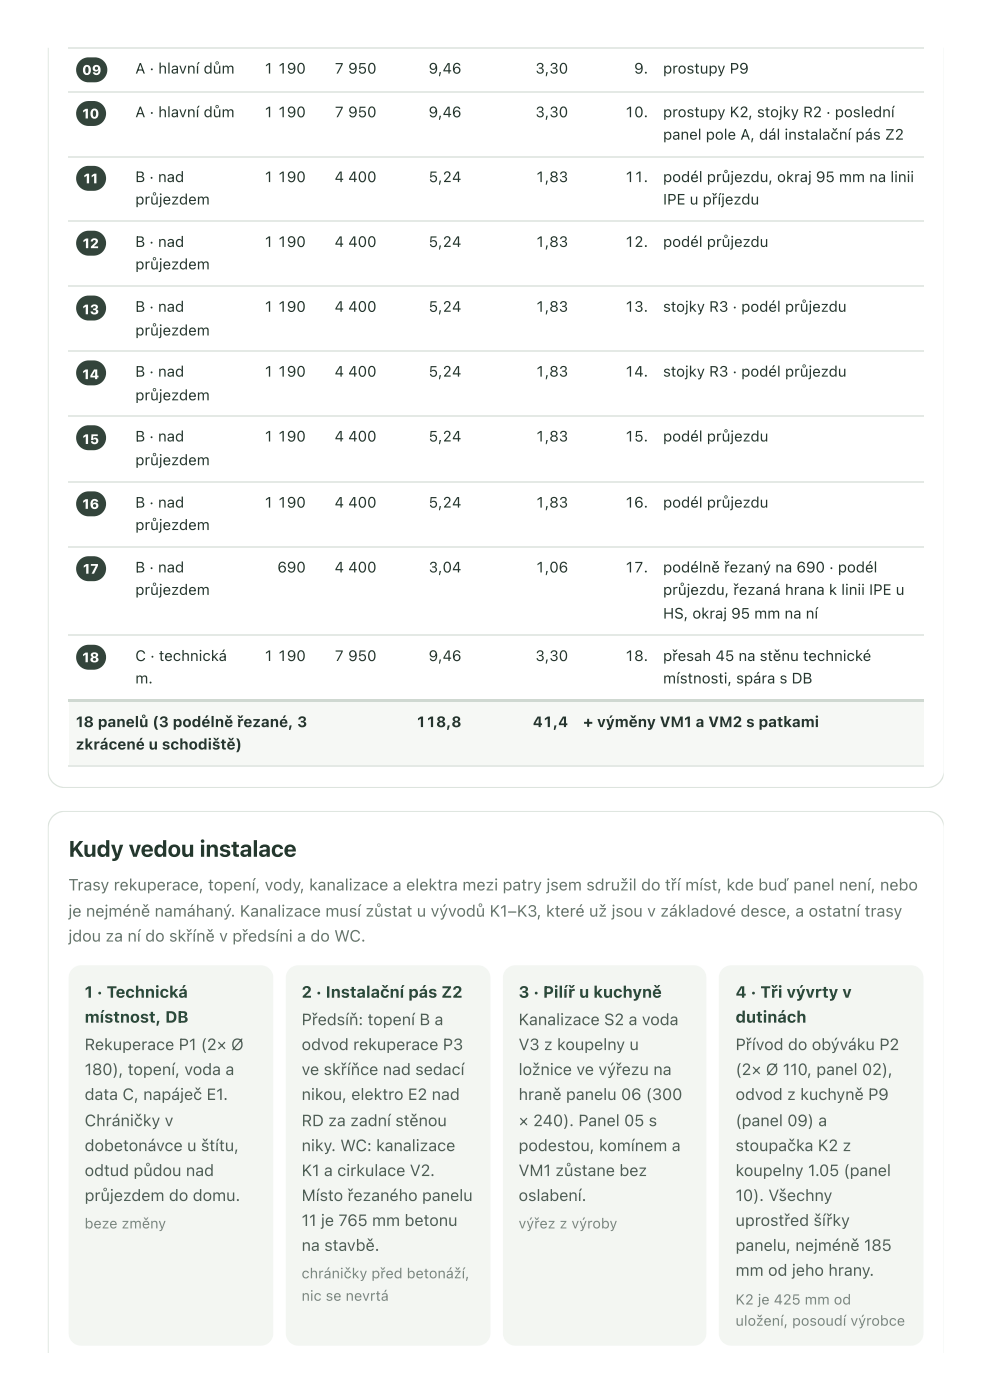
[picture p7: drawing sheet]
<svg xmlns="http://www.w3.org/2000/svg" width="210mm" height="297mm" viewBox="0 0 210 297" stroke-linecap="round" stroke-linejoin="round" font-family="sans-serif">
<defs><g id="words">
<text font-size="4.8" fill="#23382d" x="14.5" y="181.8">Kudy vedou instalace</text>
<g font-size="3.4" fill="#66756b">
<text x="14.5" y="188.9">Trasy rekuperace, topení, vody, kanalizace a elektra mezi patry jsem sdružil do tří míst, kde buď panel není, nebo</text>
<text x="14.5" y="194.5">je nejméně namáhaný. Kanalizace musí zůstat u vývodů K1–K3, které už jsou v základové desce, a ostatní trasy</text>
<text x="14.5" y="199.8">jdou za ní do skříně v předsíni a do WC.</text>
</g>
<g font-size="3.4" fill="#264b39">
<text x="17.9" y="211.7">1 · Technická</text>
<text x="63.9" y="211.7">2 · Instalační pás Z2</text>
<text x="109.9" y="211.7">3 · Pilíř u kuchyně</text>
<text x="155.9" y="211.7">4 · Tři vývrty v</text>
<text x="17.9" y="217">místnost, DB</text>
<text x="155.9" y="217">dutinách</text>
</g>
<g font-size="3.4" fill="#4f5f55">
<text x="63.9" y="217.5">Předsíň: topení B a</text>
<text x="109.9" y="217.5">Kanalizace S2 a voda</text>
<text x="17.9" y="222.8">Rekuperace P1 (2× Ø</text>
<text x="63.9" y="222.8">odvod rekuperace P3</text>
<text x="109.9" y="222.8">V3 z koupelny u</text>
<text x="155.9" y="222.8">Přívod do obýváku P2</text>
<text x="17.9" y="228.1">180), topení, voda a</text>
<text x="17.9" y="233.4">data C, napáječ E1.</text>
<text x="63.9" y="228.1">ve skříňce nad sedací</text>
<text x="63.9" y="233.4">nikou, elektro E2 nad</text>
<text x="109.9" y="228.1">ložnice ve výřezu na</text>
<text x="109.9" y="233.4">hraně panelu 06 (300</text>
<text x="155.9" y="228.1">(2× Ø 110, panel 02),</text>
<text x="155.9" y="233.4">odvod z kuchyně P9</text>
<text x="17.9" y="238.9">Chráničky v</text>
<text x="63.9" y="238.9">RD za zadní stěnou</text>
<text x="109.9" y="238.9">× 240). Panel 05 s</text>
<text x="155.9" y="238.9">(panel 09) a</text>
<text x="17.9" y="244.2">dobetonávce u štítu,</text>
<text x="63.9" y="244.2">niky. WC: kanalizace</text>
<text x="109.9" y="244.2">podestou, komínem a</text>
<text x="155.9" y="244.2">stoupačka K2 z</text>
<text x="17.9" y="249.5">odtud půdou nad</text>
<text x="63.9" y="249.5">K1 a cirkulace V2.</text>
<text x="109.9" y="249.5">VM1 zůstane bez</text>
<text x="155.9" y="249.5">koupelny 1.05 (panel</text>
<text x="17.9" y="254.8">průjezdem do domu.</text>
<text x="63.9" y="254.8">Místo řezaného panelu</text>
<text x="109.9" y="254.8">oslabení.</text>
<text x="155.9" y="254.8">10). Všechny</text>
<text x="63.9" y="260.1">11 je 765 mm betonu</text>
<text x="155.9" y="260.1">uprostřed šířky</text>
<text x="63.9" y="265.4">na stavbě.</text>
<text x="155.9" y="265.4">panelu, nejméně 185</text>
<text x="155.9" y="270.7">mm od jeho hrany.</text>
</g>
<g font-size="3.2" fill="#26352f">
<text x="28.7" y="15.6">A · hlavní dům</text>
<text x="55.9" y="15.6">1</text>
<text x="58.8" y="15.6">190</text>
<text x="70.9" y="15.6">7</text>
<text x="73.8" y="15.6">950</text>
<text x="90.9" y="15.6">9,46</text>
<text x="113.5" y="15.6">3,30</text>
<text x="134.5" y="15.6">9.</text>
<text x="140.6" y="15.6">prostupy P9</text>
<text x="28.7" y="24.9">A · hlavní dům</text>
<text x="55.9" y="24.9">1</text>
<text x="58.8" y="24.9">190</text>
<text x="70.9" y="24.9">7</text>
<text x="73.8" y="24.9">950</text>
<text x="90.9" y="24.9">9,46</text>
<text x="113.5" y="24.9">3,30</text>
<text x="132.5" y="24.9">10.</text>
<text x="140.6" y="24.9">prostupy K2, stojky R2 · poslední</text>
<text x="140.6" y="29.6">panel pole A, dál instalační pás Z2</text>
<text x="28.7" y="38.6">B · nad</text>
<text x="55.9" y="38.6">1</text>
<text x="58.8" y="38.6">190</text>
<text x="70.9" y="38.6">4</text>
<text x="73.8" y="38.6">400</text>
<text x="90.9" y="38.6">5,24</text>
<text x="113.5" y="38.6">1,83</text>
<text x="132.5" y="38.6">11.</text>
<text x="140.6" y="38.6">podél průjezdu, okraj 95 mm na linii</text>
<text x="28.7" y="43.4">průjezdem</text>
<text x="140.6" y="43.4">IPE u příjezdu</text>
<text x="28.7" y="52.4">B · nad</text>
<text x="55.9" y="52.4">1</text>
<text x="58.8" y="52.4">190</text>
<text x="70.9" y="52.4">4</text>
<text x="73.8" y="52.4">400</text>
<text x="90.9" y="52.4">5,24</text>
<text x="113.5" y="52.4">1,83</text>
<text x="132.5" y="52.4">12.</text>
<text x="140.6" y="52.4">podél průjezdu</text>
<text x="28.7" y="57.2">průjezdem</text>
<text x="28.7" y="66.1">B · nad</text>
<text x="28.7" y="71.2">průjezdem</text>
<text x="55.9" y="66.1">1</text>
<text x="58.8" y="66.1">190</text>
<text x="70.9" y="66.1">4</text>
<text x="73.8" y="66.1">400</text>
<text x="90.9" y="66.1">5,24</text>
<text x="113.5" y="66.1">1,83</text>
<text x="132.5" y="66.1">13.</text>
<text x="140.6" y="66.1">stojky R3 · podél průjezdu</text>
<text x="28.7" y="79.9">B · nad</text>
<text x="55.9" y="79.9">1</text>
<text x="58.8" y="79.9">190</text>
<text x="70.9" y="79.9">4</text>
<text x="73.8" y="79.9">400</text>
<text x="90.9" y="79.9">5,24</text>
<text x="113.5" y="79.9">1,83</text>
<text x="132.5" y="79.9">14.</text>
<text x="140.6" y="79.9">stojky R3 · podél průjezdu</text>
<text x="28.7" y="84.9">průjezdem</text>
<text x="28.7" y="93.7">B · nad</text>
<text x="55.9" y="93.7">1</text>
<text x="58.8" y="93.7">190</text>
<text x="70.9" y="93.7">4</text>
<text x="73.8" y="93.7">400</text>
<text x="90.9" y="93.7">5,24</text>
<text x="113.5" y="93.7">1,83</text>
<text x="132.5" y="93.7">15.</text>
<text x="140.6" y="93.7">podél průjezdu</text>
<text x="28.7" y="98.7">průjezdem</text>
<text x="28.7" y="107.7">B · nad</text>
<text x="55.9" y="107.7">1</text>
<text x="58.8" y="107.7">190</text>
<text x="70.9" y="107.7">4</text>
<text x="73.8" y="107.7">400</text>
<text x="90.9" y="107.7">5,24</text>
<text x="113.5" y="107.7">1,83</text>
<text x="132.5" y="107.7">16.</text>
<text x="140.6" y="107.7">podél průjezdu</text>
<text x="28.7" y="112.4">průjezdem</text>
<text x="28.7" y="121.4">B · nad</text>
<text x="58.8" y="121.4">690</text>
<text x="70.9" y="121.4">4</text>
<text x="73.8" y="121.4">400</text>
<text x="90.9" y="121.4">3,04</text>
<text x="113.5" y="121.4">1,06</text>
<text x="132.5" y="121.4">17.</text>
<text x="140.6" y="121.4">podélně řezaný na 690 · podél</text>
<text x="28.7" y="126.2">průjezdem</text>
<text x="140.6" y="126.2">průjezdu, řezaná hrana k linii IPE u</text>
<text x="140.6" y="131.2">HS, okraj 95 mm na ní</text>
<text x="28.7" y="140.2">C · technická</text>
<text x="55.9" y="140.2">1</text>
<text x="58.8" y="140.2">190</text>
<text x="70.9" y="140.2">7</text>
<text x="73.8" y="140.2">950</text>
<text x="90.9" y="140.2">9,46</text>
<text x="113.5" y="140.2">3,30</text>
<text x="132.5" y="140.2">18.</text>
<text x="140.6" y="140.2">přesah 45 na stěnu technické</text>
<text x="28.7" y="145">m.</text>
<text x="140.6" y="145">místnosti, spára s DB</text>
<text x="16.1" y="154.3">18 panelů (3 podélně řezané, 3</text>
<text x="88.2" y="154.3">118,8</text>
<text x="113" y="154.3">41,4</text>
<text x="123.6" y="154.3">+ výměny VM1 a VM2 s patkami</text>
<text x="16.1" y="159">zkrácené u schodiště)</text>
</g>
<g font-size="3" fill="#7a877f">
<text x="17.9" y="260.6">beze změny</text>
<text x="109.9" y="260.6">výřez z výroby</text>
<text x="63.9" y="271.2">chráničky před betonáží,</text>
<text x="63.9" y="276">nic se nevrtá</text>
<text x="155.9" y="276.8">K2 je 425 mm od</text>
<text x="155.9" y="281.3">uložení, posoudí výrobce</text>
</g>
<g font-size="2.9" fill="#fff">
<text x="17.4" y="15.9">09</text>
<text x="17.4" y="25.1">10</text>
<text x="17.7" y="38.9">11</text>
<text x="17.5" y="52.7">12</text>
<text x="17.5" y="66.7">13</text>
<text x="17.5" y="80.4">14</text>
<text x="17.5" y="94.2">15</text>
<text x="17.5" y="108">16</text>
<text x="17.6" y="121.7">17</text>
<text x="17.4" y="140.5">18</text>
</g>
</g></defs>
<path d="M10.1 10.1h189.9v277h-189.9z" fill="#f1f4f0"/>
<g fill="#fff">
<path d="M10.1 10.1h190v277h-190z"/>
<path d="M10.2 10.1h189.9v153.4a3.5 3.5 0 0 1-3.5 3.6h-182.8a3.6 3.6 0 0 1-3.6-3.6z"/>
</g>
<g fill="#dce4dd">
<path d="M10.1 165.2h190v2h-190z"/>
<path d="M198.3 10.1h1.8v157.1h-1.8z"/>
<path d="M10.1 10.1h2v157.1h-2z"/>
</g>
<g fill="#f6f8f5">
<path d="M14.6 148.7h66.9v13.8h-66.9z"/>
<path d="M81.5 148.7h18v13.8h-18z"/>
<path d="M99.5 148.7h22.5v13.8h-22.5z"/>
<path d="M122 148.7h73.8v13.8h-73.8z"/>
</g>
<path d="M14.6 10.2h181.2M14.6 19.4h181.2M14.6 33.2h181.2M14.6 47h181.2M14.6 60.7h181.2M14.6 74.5h181.2M14.6 88.2h181.2M14.6 102.3h181.2M14.6 116h181.2M14.6 134.8h181.2" fill="none" stroke="#e4e9e5" stroke-width=".26"/>
<g fill="#cfd8d1">
<path d="M14.6 148.4h12.4v.6h-12.4z"/>
<path d="M27 148.4h25.4v.6h-25.4z"/>
<path d="M52.4 148.4h14v.6h-14z"/>
<path d="M66.4 148.4h15.1v.6h-15.1z"/>
<path d="M81.5 148.4h18v.6h-18z"/>
<path d="M99.5 148.4h22.5v.6h-22.5z"/>
<path d="M122 148.4h16.9v.6h-16.9z"/>
<path d="M138.9 148.4h56.9v.6h-56.9z"/>
</g>
<path d="M14.6 162.6h181.2" fill="none" stroke="#e4e9e5" stroke-width=".26"/>
<path d="M11.2 173.2l1.2-.8 1.4-.3h182.8a3.5 3.5 0 0 1 3.5 3.6v111.4h-189.9v-111.4l.3-1.4z" fill="#fff"/>
<g fill="#dce4dd">
<path d="M10.1 172h190v2h-190z"/>
<path d="M198.3 172h1.8v115.1h-1.8z"/>
<path d="M10.1 172h2v115.1h-2z"/>
</g>
<g fill="#33443b">
<path d="M16.9 12.9l1.2-.6 2-.1a2.65 2.65 0 0 1 2.7 2.6 2.65 2.65 0 0 1-2.7 2.7h-1.3a2.65 2.65 0 0 1-2.5-1.7 2.65 2.65 0 0 1 .6-2.9z"/>
<path d="M16.9 22.2l1.2-.7 1.7-.1a2.65 2.65 0 0 1 2.7 2.7 2.65 2.65 0 0 1-2.7 2.6h-1a2.65 2.65 0 0 1-2.5-1.6 2.65 2.65 0 0 1 .6-2.9z"/>
<path d="M16.9 36l1.2-.7 1.7-.1a2.65 2.65 0 0 1 2.7 2.6 2.65 2.65 0 0 1-2.7 2.7h-1a2.65 2.65 0 0 1-2.5-1.7 2.65 2.65 0 0 1 .6-2.8z"/>
<path d="M16.9 49.7l1.2-.7 1.7-.1a2.65 2.65 0 0 1 2.7 2.7 2.65 2.65 0 0 1-2.7 2.6h-1a2.65 2.65 0 0 1-2.5-1.6 2.65 2.65 0 0 1 .6-2.9z"/>
<path d="M16.9 63.5l1.2-.7 1.7-.1a2.65 2.65 0 0 1 2.7 2.7 2.65 2.65 0 0 1-2.7 2.6h-1a2.65 2.65 0 0 1-2.5-1.6 2.65 2.65 0 0 1 .6-2.9z"/>
<path d="M16.9 77.2l1.2-.6 1.7-.1a2.65 2.65 0 0 1 2.7 2.6 2.65 2.65 0 0 1-2.7 2.7h-1a2.65 2.65 0 0 1-2.5-1.7 2.65 2.65 0 0 1 .6-2.9z"/>
<path d="M16.9 91l1.2-.7 1.7-.1a2.65 2.65 0 0 1 2.7 2.7 2.65 2.65 0 0 1-2.7 2.6h-1a2.65 2.65 0 0 1-2.5-1.6 2.65 2.65 0 0 1 .6-2.9z"/>
<path d="M16.9 105l1.2-.7 1.7-.1a2.65 2.65 0 0 1 2.7 2.7 2.65 2.65 0 0 1-2.7 2.6h-1a2.65 2.65 0 0 1-2.5-1.6 2.65 2.65 0 0 1 .6-2.9z"/>
<path d="M16.9 118.8l1.2-.7 1.7-.1a2.65 2.65 0 0 1 2.7 2.7 2.65 2.65 0 0 1-2.7 2.6h-1a2.65 2.65 0 0 1-2.5-1.6 2.65 2.65 0 0 1 .6-2.9z"/>
<path d="M16.9 137.6l1.2-.7 1.7-.1a2.65 2.65 0 0 1 2.7 2.6 2.65 2.65 0 0 1-2.7 2.7h-1a2.65 2.65 0 0 1-2.5-1.7 2.65 2.65 0 0 1 .6-2.8z"/>
</g>
<g fill="#f3f6f2">
<path d="M15.3 205.6l.9-.6 1-.2h38.1a2.65 2.65 0 0 1 2.6 2.6v75.4a2.65 2.65 0 0 1-2.6 2.7h-38.1a2.65 2.65 0 0 1-2.6-2.7v-75.4l.2-1z"/>
<path d="M61.4 205.6l.8-.6 1-.2h38.1a2.65 2.65 0 0 1 2.7 2.6v75.4a2.65 2.65 0 0 1-2.7 2.7h-38.1a2.65 2.65 0 0 1-2.6-2.7v-75.4l.2-1z"/>
<path d="M107.4 205.6l.9-.6 1-.2h37.8a2.65 2.65 0 0 1 2.7 2.6v75.4a2.65 2.65 0 0 1-2.7 2.7h-37.8a2.65 2.65 0 0 1-2.7-2.7v-75.4l.2-1z"/>
<path d="M153.2 205.6l.8-.6 1-.2h38.1a2.65 2.65 0 0 1 2.7 2.6v75.4a2.65 2.65 0 0 1-2.7 2.7h-38.1a2.65 2.65 0 0 1-2.6-2.7v-75.4l.2-1z"/>
</g>
<use href="#words"/>
</svg>
